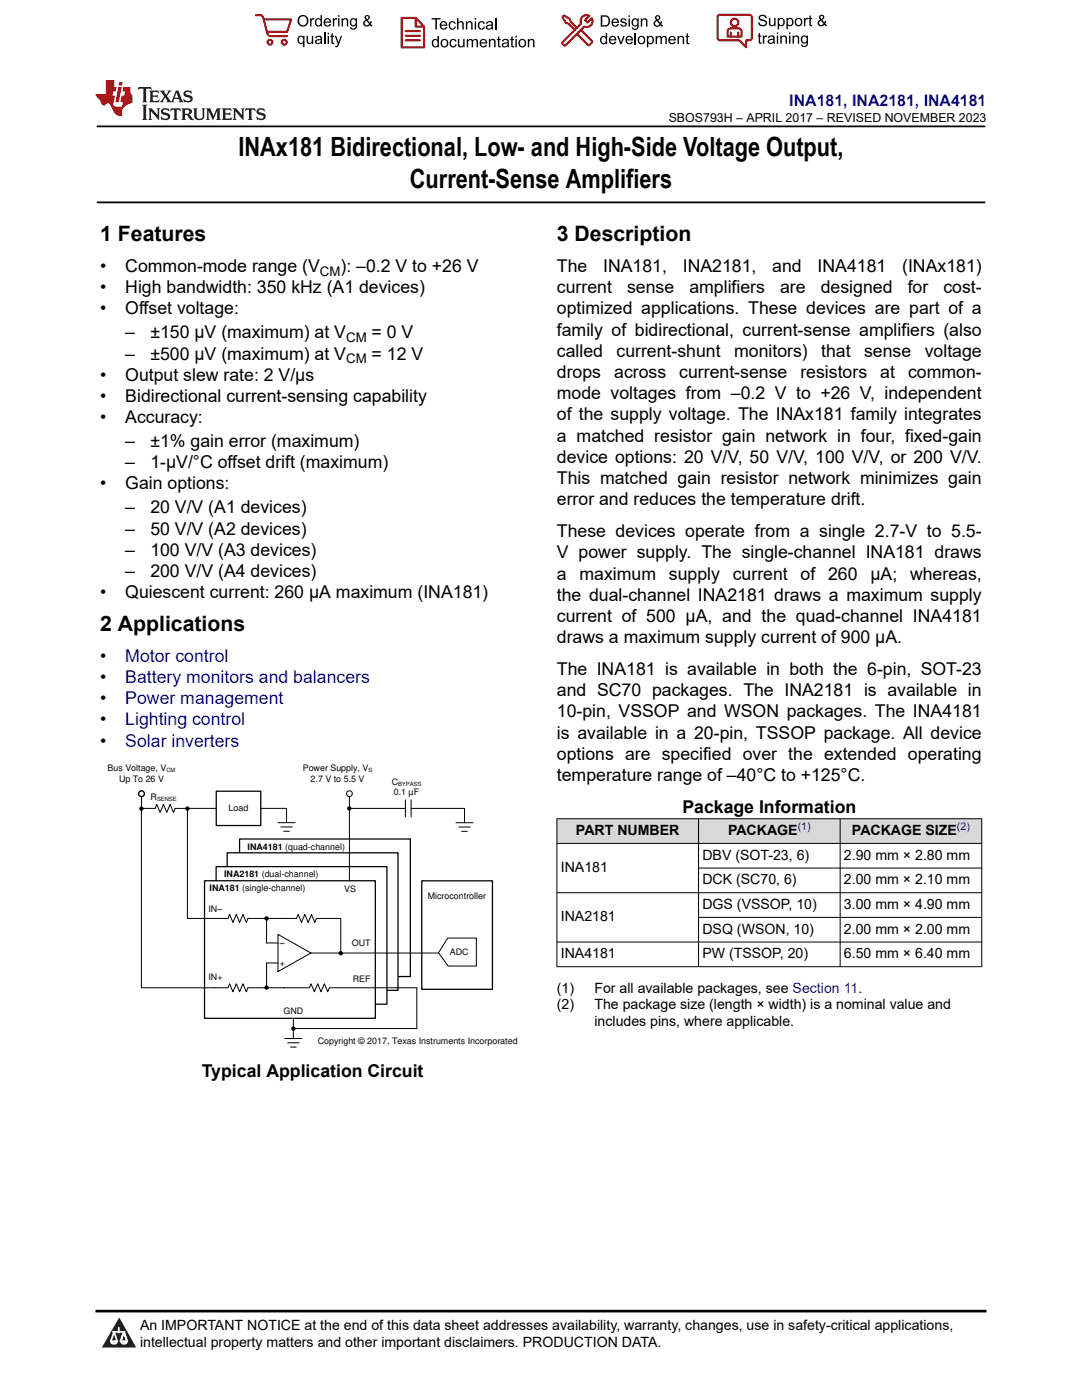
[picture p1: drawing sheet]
<svg xmlns="http://www.w3.org/2000/svg" width="216mm" height="279mm" viewBox="0 0 216 279" stroke-linecap="round" stroke-linejoin="round" font-family="sans-serif">
<defs><g id="words">
<g font-size="5.3">
<text x="47.6" y="31.2">INAx181 Bidirectional, Low- and High-Side Voltage Output,</text>
<text x="81.8" y="37.5">Current-Sense Amplifiers</text>
</g>
<g font-size="4.2">
<text x="20" y="48.1">1 Features</text>
<text x="111.1" y="48.1">3 Description</text>
<text x="20" y="125.9">2 Applications</text>
</g>
<g font-size="3.5">
<text x="20" y="58.5">•</text>
<text x="20" y="54.3">•</text>
<text x="25" y="58.5">High bandwidth: 350 kHz (A1 devices)</text>
<text x="25" y="54.3">Common-mode range (V</text>
<text x="67.9" y="54.3">): –0.2 V to +26 V</text>
<text x="111.1" y="54.3">The</text>
<text x="111.1" y="58.5">current</text>
<text x="120.4" y="54.3">INA181,</text>
<text x="125.1" y="58.5">sense</text>
<text x="136.2" y="54.3">INA2181,</text>
<text x="137.6" y="58.5">amplifiers</text>
<text x="154.1" y="54.3">and</text>
<text x="155.7" y="58.5">are</text>
<text x="163.1" y="54.3">INA4181</text>
<text x="163.8" y="58.5">designed</text>
<text x="180" y="54.3">(INAx181)</text>
<text x="181.1" y="58.5">for</text>
<text x="188.3" y="58.5">cost-</text>
<text x="20" y="62.8">•</text>
<text x="25" y="62.8">Offset voltage:</text>
<text x="111.1" y="62.8">optimized applications. These devices are part of a</text>
<text x="25" y="67.5">–</text>
<text x="25" y="71.7">–</text>
<text x="30" y="67.5">±150 µV (maximum) at V</text>
<text x="30" y="71.7">±500 µV (maximum) at V</text>
<text x="74.2" y="67.5">= 0 V</text>
<text x="74.2" y="71.7">= 12 V</text>
<text x="111.1" y="67">family of bidirectional, current-sense amplifiers (also</text>
<text x="111.1" y="71.2">called</text>
<text x="123" y="71.2">current-shunt</text>
<text x="146.5" y="71.2">monitors)</text>
<text x="163.9" y="71.2">that</text>
<text x="172.4" y="71.2">sense</text>
<text x="184.5" y="71.2">voltage</text>
<text x="20" y="76">•</text>
<text x="25" y="76">Output slew rate: 2 V/µs</text>
<text x="111.1" y="75.5">drops</text>
<text x="122.6" y="75.5">across</text>
<text x="135.5" y="75.5">current-sense</text>
<text x="159.7" y="75.5">resistors</text>
<text x="175.6" y="75.5">at</text>
<text x="181.2" y="75.5">common-</text>
<text x="20" y="80.2">•</text>
<text x="25" y="80.2">Bidirectional current-sensing capability</text>
<text x="111.1" y="79.7">mode voltages from –0.2 V to +26 V, independent</text>
<text x="111.1" y="83.9">of the supply voltage. The INAx181 family integrates</text>
<text x="20" y="84.4">•</text>
<text x="25" y="84.4">Accuracy:</text>
<text x="25" y="89.2">–</text>
<text x="30" y="89.2">±1% gain error (maximum)</text>
<text x="111.1" y="88.2">a matched resistor gain network in four, fixed-gain</text>
<text x="25" y="93.4">–</text>
<text x="30" y="93.4">1-µV/°C offset drift (maximum)</text>
<text x="111.1" y="92.4">device options: 20 V/V, 50 V/V, 100 V/V, or 200 V/V.</text>
<text x="20" y="97.7">•</text>
<text x="25" y="97.7">Gain options:</text>
<text x="111.1" y="100.9">error and reduces the temperature drift.</text>
<text x="111.1" y="96.6">This matched gain resistor network minimizes gain</text>
<text x="25" y="102.4">–</text>
<text x="25" y="106.7">–</text>
<text x="30" y="102.4">20 V/V (A1 devices)</text>
<text x="30" y="106.7">50 V/V (A2 devices)</text>
<text x="111.1" y="107.2">These devices operate from a single 2.7-V to 5.5-</text>
<text x="25" y="110.9">–</text>
<text x="30" y="110.9">100 V/V (A3 devices)</text>
<text x="111.1" y="111.4">V power supply. The single-channel INA181 draws</text>
<text x="20" y="119.4">•</text>
<text x="25" y="115.1">–</text>
<text x="25" y="119.4">Quiescent current: 260 µA maximum (INA181)</text>
<text x="30" y="115.1">200 V/V (A4 devices)</text>
<text x="111.1" y="119.9">the dual-channel INA2181 draws a maximum supply</text>
<text x="111.1" y="115.7">a</text>
<text x="115.6" y="115.7">maximum</text>
<text x="133.5" y="115.7">supply</text>
<text x="146.2" y="115.7">current</text>
<text x="159.7" y="115.7">of 260</text>
<text x="173.7" y="115.7">µA;</text>
<text x="181.6" y="115.7">whereas,</text>
<text x="111.1" y="124.1">current of 500 µA, and the quad-channel INA4181</text>
<text x="111.1" y="128.4">draws a maximum supply current of 900 µA.</text>
<text x="20" y="132.1">•</text>
<text x="20" y="136.3">•</text>
<text x="111.1" y="134.7">The INA181 is available in both the 6-pin, SOT-23</text>
<text x="20" y="140.5">•</text>
<text x="111.1" y="139">and SC70 packages. The INA2181 is available in</text>
<text x="111.1" y="143.2">10-pin, VSSOP and WSON packages. The INA4181</text>
<text x="20" y="144.8">•</text>
<text x="20" y="149">•</text>
<text x="111.1" y="147.4">is available in a 20-pin, TSSOP package. All device</text>
<text x="111.1" y="151.7">options are specified over the extended operating</text>
<text x="111.1" y="155.9">temperature range of –40°C to +125°C.</text>
<text x="136.2" y="162.2">Package Information</text>
<text x="40.3" y="215">Typical Application Circuit</text>
</g>
<g font-size="3.5" fill="#00f">
<text x="25" y="132.1">Motor control</text>
<text x="25" y="136.3">Battery monitors and balancers</text>
<text x="25" y="140.5">Power management</text>
<text x="25" y="144.8">Lighting control</text>
<text x="25" y="149">Solar inverters</text>
</g>
<text font-size="3.2" fill="#00f" x="157.5" y="21.1">INA181, INA2181, INA4181</text>
<g font-size="2.8">
<text x="114.9" y="166.7">PART NUMBER</text>
<text x="145.3" y="166.7">PACKAGE</text>
<text x="170" y="166.7">PACKAGE SIZE</text>
<text x="140.2" y="171.6">DBV (SOT-23, 6)</text>
<text x="168.4" y="171.6">2.90 mm × 2.80 mm</text>
<text x="111.9" y="174.1">INA181</text>
<text x="140.2" y="176.5">DCK (SC70, 6)</text>
<text x="168.4" y="176.5">2.00 mm × 2.10 mm</text>
<text x="111.9" y="183.9">INA2181</text>
<text x="140.2" y="181.4">DGS (VSSOP, 10)</text>
<text x="168.4" y="181.4">3.00 mm × 4.90 mm</text>
<text x="111.9" y="191.3">INA4181</text>
<text x="140.2" y="186.4">DSQ (WSON, 10)</text>
<text x="140.2" y="191.3">PW (TSSOP, 20)</text>
<text x="168.4" y="186.4">2.00 mm × 2.00 mm</text>
<text x="168.4" y="191.3">6.50 mm × 6.40 mm</text>
<text x="111.1" y="198.1">(1)</text>
<text x="111.1" y="201.5">(2)</text>
<text x="118.6" y="198.1">For all available packages, see Section 11.</text>
<text x="118.6" y="201.5">The package size (length × width) is a nominal value and</text>
<text x="118.6" y="204.9">includes pins, where applicable.</text>
<text x="27.9" y="265.5">An IMPORTANT NOTICE at the end of this data sheet addresses availability, warranty, changes, use in safety-critical applications,</text>
<text x="27.9" y="268.9">intellectual property matters and other important disclaimers. PRODUCTION DATA.</text>
</g>
<g font-size="2.6">
<text x="63.8" y="55">CM</text>
<text x="69.1" y="68.2">CM</text>
<text x="69.1" y="72.5">CM</text>
</g>
<text font-size="2.5" x="133.4" y="24.3">SBOS793H – APRIL 2017 – REVISED NOVEMBER 2023</text>
<g font-size="2.1" fill="#00f">
<text x="159.2" y="165.7">(1)</text>
<text x="191" y="165.7">(2)</text>
</g>
<g font-size="1.8">
<text x="21.5" y="153.9">Bus Voltage, V</text>
<text x="60.4" y="153.9">Power Supply, V</text>
<text x="23.7" y="156">Up To 26 V</text>
<text x="30.1" y="159.6">R</text>
<text x="45.6" y="161.9">Load</text>
<text x="62" y="156">2.7 V to 5.5 V</text>
<text x="78.2" y="156.6">C</text>
<text x="78.6" y="158.7">0.1 µF</text>
<text x="49.4" y="169.5">INA4181 (quad-channel)</text>
<text x="41.8" y="177.8">INA181</text>
<text x="44.7" y="175.1">INA2181 (dual-channel)</text>
<text x="48.3" y="177.8">(single-channel)</text>
<text x="68.7" y="178">VS</text>
<text x="85.4" y="179.4">Microcontroller</text>
<text x="41.6" y="182">IN</text>
<text x="43.4" y="182">±</text>
<text x="55.8" y="188.7">±</text>
<text x="70.2" y="188.9">OUT</text>
<text x="89.8" y="190.6">ADC</text>
<text x="41.6" y="195.7">IN+</text>
<text x="55.8" y="192.7">+</text>
<text x="70.4" y="196">REF</text>
<text x="56.6" y="202.4">GND</text>
<text x="63.4" y="208.4">Copyright © 2017, Texas Instruments Incorporated</text>
</g>
<g font-size="1.2">
<text x="33.2" y="154.1">CM</text>
<text x="73.5" y="154.1">S</text>
<text x="31.3" y="159.8">SENSE</text>
<text x="79.4" y="156.9">BYPASS</text>
</g>
</g></defs>
<path d="M19.3 25.2h177.3M19.3 40.4h177.3" fill="none" stroke="#000" stroke-width=".35"/>
<path d="M47.8 167.4h34.1v27.5h-34.1z" fill-rule="evenodd" fill="#fff"/>
<path d="M47.8 167.4h34.1v27.5h-34.1z" fill="none" stroke="#000" stroke-width=".25"/>
<path d="M45.3 170.2h34.1v27.4h-34.1z" fill-rule="evenodd" fill="#fff"/>
<path d="M45.3 170.2h34.1v27.4h-34.1z" fill="none" stroke="#000" stroke-width=".25"/>
<path d="M43.1 173h34.1v27.4h-34.1z" fill-rule="evenodd" fill="#fff"/>
<path d="M43.1 173h34.1v27.4h-34.1z" fill="none" stroke="#000" stroke-width=".25"/>
<path d="M40.8 175.8h34.1v27.4h-34.1z" fill-rule="evenodd" fill="#fff"/>
<path d="M40.8 175.8h34.1v27.4h-34.1zM84.2 175.8h14.1v21.6h-14.1z" fill="none" stroke="#000" stroke-width=".25"/>
<g fill="none" stroke="#000" stroke-width=".2">
<path d="M69.7 159v16.8M37.4 161.3h19.7M84.8 161.3h7.9"/>
<circle cx="69.7" cy="158.4" r=".57"/>
</g>
<path d="M89.3 187.2h5.8v5.6h-5.7l-1.9-2.7z" fill-rule="evenodd" fill="#fff"/>
<path d="M69.7 161.3h6.6M89.3 187.2h5.8v5.6h-5.7l-1.9-2.7z" fill="none" stroke="#000" stroke-width=".2"/>
<circle cx="69.7" cy="161.3" r=".44" fill="#000"/>
<path d="M43.1 157.9h8.9v6.9h-8.9z" fill-rule="evenodd" fill="#fff"/>
<path d="M43.1 157.9h8.9v6.9h-8.9z" fill="none" stroke="#000" stroke-width=".25"/>
<g fill="none" stroke="#000" stroke-width=".2">
<path d="M28.2 159v38.1h17.3l.3-.8 .7 1.6 .6-1.6 .7 1.6 .7-1.6 .6 1.6 .4-.8h12.2l.4-.8 .6 1.6 .7-1.6 .7 1.6 .6-1.6 .7 1.6 .3-.8h17.5v8.2h-24.7M80.9 159.6v3.4M82 159.6v3.4M28.2 161.3h2.8l.3-.8 .7 1.6 .6-1.6 .7 1.6 .6-1.6 .7 1.6 .3-.8h2.5M37.4 161.4v21.9h8.1l.3-.8 .7 1.6 .6-1.6 .7 1.6 .7-1.6 .6 1.6 .4-.8h9.7l.3-.8 .7 1.6 .6-1.6 .7 1.6 .7-1.6 .6 1.6 .4-.8h4.8v6.9M55.5 164.2h3.4M56 165h2.3M56.6 165.9h1.1M57.2 161.3v2.9M76.3 161.3h4.6M82 161.3h2.8M91 164.2h3.4"/>
<path d="M91.5 165h2.3M92.1 165.9h1.2M92.7 161.3v2.9M53.2 183.3v4.9h2.3M55.5 186.5l6.5 3.7-6.5 3.7zM55.5 192.2h-2.3v4.9M62 190.2h25.5M56.8 207.3h3.5M57.4 208.1h2.3M58 209h1.1M58.5 203.3v4"/>
<circle cx="28.2" cy="158.4" r=".57"/>
</g>
<g fill="#000">
<circle cx="28.2" cy="161.4" r=".44"/>
<circle cx="37.4" cy="161.4" r=".44"/>
<circle cx="53.2" cy="183.3" r=".44"/>
<circle cx="53.2" cy="197.1" r=".44"/>
<circle cx="68" cy="190.2" r=".44"/>
<circle cx="58.5" cy="205.3" r=".44"/>
</g>
<g fill="#d8d8d8">
<path d="M111.1 163.4h84.8v4.9h-84.8z" fill-rule="evenodd"/>
<path d="M111.2 163.5h28.1v4.8h-28.1z" fill-rule="evenodd"/>
<path d="M139.4 163.5h28.2v4.8h-28.2z" fill-rule="evenodd"/>
<path d="M167.7 163.5h28.1v4.8h-28.1z" fill-rule="evenodd"/>
</g>
<path d="M111.1 163.4h84.9M111.1 168.3h84.9M111.1 178.2h84.9M111.1 163.3v29.7M139.4 163.3v29.7M139.4 173.2h56.6M167.6 163.3v29.7M195.9 163.3v29.7M111.1 188h84.9M111.1 192.9h84.9M139.4 183.1h56.6" fill="none" stroke="#000" stroke-width=".2"/>
<path d="M0 0h215.9v23.8h-215.9z" fill-rule="evenodd" fill="#fff"/>
<path d="M27.7 17.4l-.2 .6 .5-.3h.6v.1v2.2l-.2 .4h1l-.2-.4v-2.2v-.1h.5l.5 .3-.1-.6zM29.8 18.1l.2 .4v1.5l-.2 .4h1.9l.1-.6a1.08 1.08 0 0 1-1.3 .2v-.7h.6l.4 .2v-.6l-.4 .2h-.6v-.6l.2-.1a1 1 0 0 1 1 .2l-.1-.5zM31.8 18.1l1 1.1-1 1.2h.9l-.2-.2 .4-.7 .5 .7-.2 .2h1.6l-.2-.2 .1-.4h1l.1 .4-.1 .2h.9l-.2-.3-.8-2h-.5l-1 2.2-.8-1.1 .9-1.1h-.8l.2 .2-.5 .7-.3-.7 .1-.2zM35.2 18.5l.4 1h-.8zM36.8 18.2a.65 .65 0 0 0-.2 .7 .65 .65 0 0 0 .6 .5l.7 .2 .1 .2a.79 .79 0 0 1-.7 .4 .79 .79 0 0 1-.7-.5l.1 .7 .2-.1a.93 .93 0 0 0 1.1 .1 .93 .93 0 0 0 .4-1 1.46 1.46 0 0 0-1.2-.6l-.1-.3a1.09 1.09 0 0 1 1.2 .2l-.2-.6-.1 .1-.6-.2zM28.4 20.9l.2 .4v2.3l-.2 .3h1l-.2-.3v-2.3l.2-.4zM29.6 21.6l.2 .4v1.6l-.2 .3h.8l-.3-.3v-1.4l1.7 1.8v-2l.2-.4h-.8l.2 .2 .1 1.1-1.2-1.3zM32.3 21.8a.65 .65 0 0 0-.2 .7 .65 .65 0 0 0 .7 .4l.6 .2 .1 .2a.79 .79 0 0 1-.7 .4 .79 .79 0 0 1-.7-.5l.1 .7 .2-.1a.93 .93 0 0 0 1.1 .1 .93 .93 0 0 0 .4-.9 1.46 1.46 0 0 0-1.2-.6l-.1-.4a1.09 1.09 0 0 1 1.2 .2l-.2-.6-.1 .1-.6-.1zM34.1 21.6l-.1 .7a.63 .63 0 0 1 .7-.4l.1 1.7-.3 .3h1l-.2-.3v-1.7a.66 .66 0 0 1 .8 .4l-.1-.7zM36.2 21.6l.2 .4v1.6l-.2 .3h.9l-.2-.2v-.7h.5l.1 .2a.79 .79 0 0 0 1.2 .6l-1-.9a.61 .61 0 0 0 .6-.6 .61 .61 0 0 0-.5-.6zM36.9 21.9h.2a.47 .47 0 0 1 .5 .1 .47 .47 0 0 1 .1 .5l-.2 .2h-.6zM38.5 21.6l.2 .2a2.27 2.27 0 0 0 .4 2 1.04 1.04 0 0 0 1.7-.7v-1.3l.2-.2h-.8l.2 .4v1.1a.6 .6 0 0 1-.6 .6 .6 .6 0 0 1-.6-.6v-1.1l.3-.4zM41.1 21.6l.2 .4v1.6l-.2 .3h.7l-.2-.3v-1.5l.9 1.9 .8-1.9v1.5l-.2 .3h1l-.3-.3v-1.6l.3-.4h-.8l-.7 1.5-.7-1.5zM44.3 21.6l.2 .4v1.6l-.2 .3h1.9l.1-.5a1.09 1.09 0 0 1-1.3 .1v-.6h.6l.4 .1v-.6l-.4 .2h-.6v-.6l.2-.1a1.01 1.01 0 0 1 1 .3l-.1-.6zM46.4 21.6l.3 .4v1.6l-.3 .3h.8l-.2-.3v-1.4l1.6 1.8v-2l.2-.4h-.7l.2 .2v1.1l-1.2-1.3zM49 21.6l-.1 .7a.63 .63 0 0 1 .8-.4v1.7l-.3 .3h1l-.2-.3v-1.7a.66 .66 0 0 1 .8 .4l-.1-.7zM51.4 21.8a.65 .65 0 0 0-.2 .7 .65 .65 0 0 0 .6 .4l.6 .2 .2 .2a.79 .79 0 0 1-.8 .4 .79 .79 0 0 1-.6-.5l.1 .7 .2-.1a.93 .93 0 0 0 1 .1 .93 .93 0 0 0 .5-.9 1.46 1.46 0 0 0-1.3-.6l-.1-.4a1.09 1.09 0 0 1 1.3 .2l-.2-.6-.2 .1-.5-.1z" fill="#231f20"/>
<path d="M21.1 16v2.8h-2.1l.1 .3 .9 1a.95 .95 0 0 0 .9 .9 .59 .59 0 0 1 .6-.4 .59 .59 0 0 1 .5 .4l.4 .8a1.59 1.59 0 0 0 2.1 1.3 1.61 1.61 0 0 1 1-2.2l1-.4-.1-1.5a1.59 1.59 0 0 1-.4-1.6h-1.4l-.2 .9h.5l-.1 .8h-.5l-.2 1v.2l.4 .1-.2 .9h-.6a.73 .73 0 0 1-1.1-.7l.3-1.5h-.5l.2-.8h.5l.2-.9h-.5v-1.4zM23.6 17.4l-.6 3h.7l.6-3zM23.8 16.4l-.1 .7h.7l.1-.7z" fill="#ed1c24"/>
<g fill="#000">
<path d="M59.4 4.2a1.12 1.12 0 0 1 2.2 0 1.12 1.12 0 0 1-2.2 0zM59.9 3.5a.89 .89 0 0 0-.1 1.1 .89 .89 0 0 0 1.1 .4 .88 .88 0 0 0 .3-1.3 .88 .88 0 0 0-1.3-.2z" fill-rule="evenodd"/>
<path d="M59.5 7.3l.5-.2 .5 .3v-.3h.3v2.3h-.3v-.8a.74 .74 0 0 1-1 0 .74 .74 0 0 1-.1-1zM59.8 7.5a.57 .57 0 0 0-.2 .7 .57 .57 0 0 0 .8 .2 .57 .57 0 0 0 .1-.7 .57 .57 0 0 0-.7-.2z" fill-rule="evenodd"/>
<path d="M61.9 3.6h.2v.3l.2-.2 .3-.1 .2 .1-.1 .3a.36 .36 0 0 0-.5 0 .36 .36 0 0 0 0 .4v.9h-.3z" fill-rule="evenodd"/>
<path d="M61.2 7.1h.3v.9a.41 .41 0 0 0 .4 .6 .41 .41 0 0 0 .3-.6v-.9h.3v1.7h-.2v-.3a.58 .58 0 0 1-.7 .3 .58 .58 0 0 1-.4-.6z" fill-rule="evenodd"/>
<path d="M63 3.8l.5-.2 .5 .2v-.8h.2v2.3h-.2v-.2a.75 .75 0 0 1-1-.1 .75 .75 0 0 1-.1-1zM63.2 4a.57 .57 0 0 0-.1 .7 .57 .57 0 0 0 .8 .2 .57 .57 0 0 0 .1-.7 .57 .57 0 0 0-.8-.2z" fill-rule="evenodd"/>
<path d="M63 7.3a.74 .74 0 0 1 1-.1 .74 .74 0 0 1 .3 .9v.7h-.3v-.2a.57 .57 0 0 1-.8 .2 .57 .57 0 0 1-.2-.8l1-.3a.41 .41 0 0 0-.4-.4 .41 .41 0 0 0-.4 .4l-.3-.1zM63.2 8.2a.35 .35 0 0 0 .2 .5 .35 .35 0 0 0 .5-.3l.1-.4z" fill-rule="evenodd"/>
<path d="M65.4 6.5h.3v.3h-.3zM65.4 7.1h.3v1.7h-.3z" fill-rule="evenodd"/>
<path d="M64.8 3.8a.76 .76 0 0 1 .9-.1 .76 .76 0 0 1 .4 .8h-1.2a.47 .47 0 0 0 .3 .6 .47 .47 0 0 0 .6-.4l.3 .1a.82 .82 0 0 1-1.3 .3 .82 .82 0 0 1 0-1.3zM65 4l-.1 .3h.9l-.3-.4z" fill-rule="evenodd"/>
<path d="M66.4 3.6h.3v.3l.1-.2 .4-.1 .1 .1-.1 .3a.36 .36 0 0 0-.4 0 .36 .36 0 0 0-.1 .4v.9h-.3z" fill-rule="evenodd"/>
<path d="M66.1 6.7l.3-.1v.5h.3v.3h-.3v.9l.1 .2h.2v.3a.41 .41 0 0 1-.4-.1 .41 .41 0 0 1-.2-.4v-.9h-.2v-.3h.2z" fill-rule="evenodd"/>
<path d="M66.8 7.1h.3l.4 1.4 .5-1.4h.3l-.6 1.7a.57 .57 0 0 1-.8 .6v-.3a.37 .37 0 0 0 .5-.3z" fill-rule="evenodd"/>
<path d="M67.5 3h.2v.3h-.2zM67.5 3.6h.2v1.7h-.2z" fill-rule="evenodd"/>
<path d="M68.2 3.6h.2v.3a.58 .58 0 0 1 .7-.3 .58 .58 0 0 1 .4 .7v1h-.3v-1a.4 .4 0 0 0-.4-.5 .4 .4 0 0 0-.4 .6v.9h-.2z" fill-rule="evenodd"/>
<path d="M70 3.8l.5-.2 .5 .2v-.2h.2v1.5a.71 .71 0 0 1-.5 .8 .71 .71 0 0 1-.8-.5h.2a.46 .46 0 0 0 .6 .3 .46 .46 0 0 0 .3-.6 .78 .78 0 0 1-1.1-.2 .78 .78 0 0 1 .1-1.1zM70.2 4a.53 .53 0 0 0-.1 .8 .53 .53 0 0 0 .8 0 .54 .54 0 0 0 0-.7 .54 .54 0 0 0-.7-.1z" fill-rule="evenodd"/>
<path d="M72.9 3.1a.53 .53 0 0 1 .8 .1 .53 .53 0 0 1-.3 .8l.4 .5 .1-.3 .3 .1-.2 .5 .3 .3-.2 .2-.3-.3a.71 .71 0 0 1-1.2 .1 .71 .71 0 0 1 .4-1.1l-.3-.5zM73 3.5a.3 .3 0 0 0 .6 0 .3 .3 0 0 0-.6 0zM72.9 4.3a.45 .45 0 0 0 0 .7 .45 .45 0 0 0 .7-.2l-.5-.6z" fill-rule="evenodd"/>
<path d="M86.1 3.6h1.8v.3h-.7v2h-.3v-2h-.8z" fill-rule="evenodd"/>
<path d="M86.3 8l.5-.2 .5 .2v-.8h.3v2.2h-.3v-.2a.76 .76 0 0 1-1 0 .76 .76 0 0 1-.1-1zM86.6 8.1a.58 .58 0 0 0-.2 .8 .58 .58 0 0 0 .8 .2 .58 .58 0 0 0 .1-.8 .58 .58 0 0 0-.7-.2z" fill-rule="evenodd"/>
<path d="M88.2 7.9a.81 .81 0 0 1 1.1 .2 .81 .81 0 0 1-.2 1.1 .81 .81 0 0 1-1.1-.1l-.1-.8zM88.3 8.1a.57 .57 0 0 0 0 .9 .57 .57 0 0 0 .8 0 .57 .57 0 0 0 0-.8 .57 .57 0 0 0-.8-.1z" fill-rule="evenodd"/>
<path d="M88 4.4a.77 .77 0 0 1 .9-.1 .77 .77 0 0 1 .4 .8h-1.3a.48 .48 0 0 0 .4 .6 .48 .48 0 0 0 .6-.3h.3a.83 .83 0 0 1-1.3 .4 .83 .83 0 0 1 0-1.4zM88.2 4.6l-.2 .3h1l-.3-.4z" fill-rule="evenodd"/>
<path d="M89.7 4.4a.7 .7 0 0 1 1.2 .3l-.2 .1a.45 .45 0 0 0-.6-.3 .45 .45 0 0 0-.3 .6 .45 .45 0 0 0 .3 .6 .45 .45 0 0 0 .6-.4h.3a.76 .76 0 0 1-1.1 .6 .76 .76 0 0 1-.3-1.1z" fill-rule="evenodd"/>
<path d="M89.9 8a.7 .7 0 0 1 1.2 .3h-.3a.45 .45 0 0 0-.5-.3 .45 .45 0 0 0-.3 .6 .45 .45 0 0 0 .3 .6 .45 .45 0 0 0 .6-.4l.2 .1a.76 .76 0 0 1-1 .5 .76 .76 0 0 1-.4-1.1z" fill-rule="evenodd"/>
<path d="M91.2 3.6h.3v.8a.59 .59 0 0 1 .7-.2 .59 .59 0 0 1 .3 .7v1h-.2v-1a.4 .4 0 0 0-.5-.4 .4 .4 0 0 0-.3 .5v.9h-.3z" fill-rule="evenodd"/>
<path d="M91.4 7.8h.2v.9a.41 .41 0 0 0 .5 .5 .41 .41 0 0 0 .3-.5v-.9h.3v1.6h-.3v-.2a.58 .58 0 0 1-.7 .3 .58 .58 0 0 1-.3-.7z" fill-rule="evenodd"/>
<path d="M93 4.2h.2v.3a.59 .59 0 0 1 .7-.3 .59 .59 0 0 1 .4 .7v1h-.3v-1a.41 .41 0 0 0-.4-.5 .41 .41 0 0 0-.4 .6v.9h-.2z" fill-rule="evenodd"/>
<path d="M93.1 7.8h.3v.2a.56 .56 0 0 1 1 0 .54 .54 0 0 1 .6-.2 .54 .54 0 0 1 .4 .5v1.1h-.3v-1a.34 .34 0 0 0-.3-.4 .34 .34 0 0 0-.4 .3v1.1h-.3v-1a.38 .38 0 0 0-.5-.4 .38 .38 0 0 0-.2 .6v.8h-.3z" fill-rule="evenodd"/>
<path d="M94.7 3.6h.3v.3h-.3zM94.7 4.2h.3v1.7h-.3z" fill-rule="evenodd"/>
<path d="M95.5 4.4a.7 .7 0 0 1 1.3 .3l-.3 .1a.45 .45 0 0 0-.6-.3 .45 .45 0 0 0-.3 .6 .45 .45 0 0 0 .3 .6 .45 .45 0 0 0 .6-.4h.3a.76 .76 0 0 1-1.1 .6 .76 .76 0 0 1-.3-1.1z" fill-rule="evenodd"/>
<path d="M95.9 8a.77 .77 0 0 1 .9-.2 .77 .77 0 0 1 .4 .9h-1.2a.48 .48 0 0 0 .3 .5 .48 .48 0 0 0 .6-.3h.3a.83 .83 0 0 1-1.3 .4 .83 .83 0 0 1 0-1.3zM96.1 8.1l-.1 .4h.9l-.2-.5z" fill-rule="evenodd"/>
<path d="M97.5 7.8h.3v.2a.59 .59 0 0 1 .7-.2 .59 .59 0 0 1 .4 .6v1h-.3v-1a.41 .41 0 0 0-.5-.4 .41 .41 0 0 0-.3 .5v.9h-.3z" fill-rule="evenodd"/>
<path d="M97.1 4.4a.74 .74 0 0 1 1-.1 .74 .74 0 0 1 .3 .9v.7h-.3v-.2a.59 .59 0 0 1-.8 .2 .59 .59 0 0 1-.3-.8l1.1-.3a.42 .42 0 0 0-.4-.4 .42 .42 0 0 0-.5 .4l-.2-.1zM97.3 5.3a.36 .36 0 0 0 .2 .5 .36 .36 0 0 0 .5-.2l.1-.5z" fill-rule="evenodd"/>
<path d="M99.4 7.4l.2-.2v.6h.3v.2h-.3v1l.1 .2h.2l.1 .2a.41 .41 0 0 1-.5 0 .41 .41 0 0 1-.1-.4v-1h-.2v-.2h.2z" fill-rule="evenodd"/>
<path d="M100.3 8a.74 .74 0 0 1 .9-.2 .74 .74 0 0 1 .3 .9l.1 .7h-.3v-.2a.59 .59 0 0 1-.8 .3 .59 .59 0 0 1-.3-.8l1-.3a.42 .42 0 0 0-.3-.4 .42 .42 0 0 0-.5 .3h-.3zM100.5 8.8a.36 .36 0 0 0 .1 .5 .36 .36 0 0 0 .5-.2l.2-.5z" fill-rule="evenodd"/>
<path d="M102 7.4l.3-.2v.6h.3v.2h-.3v1l.1 .2h.2v.2a.41 .41 0 0 1-.5 0 .41 .41 0 0 1-.1-.4v-1h-.2v-.2h.2z" fill-rule="evenodd"/>
<path d="M102.8 7.2h.3v.3h-.3zM102.8 7.8h.3v1.6h-.3z" fill-rule="evenodd"/>
<path d="M103.7 7.9a.81 .81 0 0 1 1.1 .2 .81 .81 0 0 1-.1 1.1 .81 .81 0 0 1-1.2-.1v-.8zM103.9 8.1a.57 .57 0 0 0-.1 .9 .57 .57 0 0 0 .8 0 .57 .57 0 0 0 0-.8 .57 .57 0 0 0-.7-.1z" fill-rule="evenodd"/>
<path d="M105.3 7.8h.3v.2a.59 .59 0 0 1 .7-.2 .59 .59 0 0 1 .4 .6v1h-.3v-1a.41 .41 0 0 0-.5-.4 .41 .41 0 0 0-.3 .5v.9h-.3z" fill-rule="evenodd"/>
<path d="M119.9 3.1h.7a1.12 1.12 0 0 1 1.1 1.1 1.12 1.12 0 0 1-1 1.1h-.8zM120.2 3.3v1.7h.4a.86 .86 0 0 0 .8-.8 .86 .86 0 0 0-.8-.9z" fill-rule="evenodd"/>
<path d="M119.9 7.4l.5-.3 .5 .3v-.8h.2v2.2h-.2v-.2a.75 .75 0 0 1-1 0 .75 .75 0 0 1-.1-1zM120.1 7.5a.57 .57 0 0 0-.1 .8 .57 .57 0 0 0 .8 .2 .57 .57 0 0 0 .1-.8 .57 .57 0 0 0-.8-.2z" fill-rule="evenodd"/>
<path d="M121.7 7.4a.76 .76 0 0 1 .9-.2 .76 .76 0 0 1 .4 .9h-1.2a.47 .47 0 0 0 .3 .5 .47 .47 0 0 0 .6-.3h.3a.82 .82 0 0 1-1.3 .4 .82 .82 0 0 1 0-1.3zM121.9 7.5l-.1 .3h.9l-.3-.4z" fill-rule="evenodd"/>
<path d="M122.2 3.9a.76 .76 0 0 1 .9-.2 .76 .76 0 0 1 .4 .9h-1.2a.47 .47 0 0 0 .4 .5 .47 .47 0 0 0 .5-.3h.3a.82 .82 0 0 1-1.3 .4 .82 .82 0 0 1 0-1.3zM122.5 4l-.2 .3h.9l-.2-.4z" fill-rule="evenodd"/>
<path d="M123.9 3.8a.71 .71 0 0 1 1.1 .3h-.2a.32 .32 0 0 0-.4-.3 .32 .32 0 0 0-.3 .4h.1a.75 .75 0 0 1 .9 .8 .72 .72 0 0 1-.7 .3 .72 .72 0 0 1-.7-.5h.3a.36 .36 0 0 0 .4 .4 .36 .36 0 0 0 .3-.5 .8 .8 0 0 1-.9-.7z" fill-rule="evenodd"/>
<path d="M123.2 7.2h.3l.4 1.3 .5-1.3h.3l-.7 1.6h-.2z" fill-rule="evenodd"/>
<path d="M125.4 3.1h.3v.3h-.3zM125.4 3.7h.3v1.6h-.3z" fill-rule="evenodd"/>
<path d="M125 7.4a.76 .76 0 0 1 .9-.2 .76 .76 0 0 1 .4 .9h-1.2a.47 .47 0 0 0 .3 .5 .47 .47 0 0 0 .6-.3h.3a.82 .82 0 0 1-1.3 .4 .82 .82 0 0 1 0-1.3zM125.2 7.5l-.1 .3h.9l-.2-.4z" fill-rule="evenodd"/>
<path d="M126.2 3.9l.5-.3 .5 .3v-.2h.2v1.4a.71 .71 0 0 1-.5 .8 .71 .71 0 0 1-.8-.5l.2 .1a.46 .46 0 0 0 .6 .2 .46 .46 0 0 0 .3-.6 .78 .78 0 0 1-1.1-.1 .78 .78 0 0 1 .1-1.1zM126.4 4a.53 .53 0 0 0-.1 .8 .53 .53 0 0 0 .8 0 .54 .54 0 0 0 0-.7 .54 .54 0 0 0-.7-.1z" fill-rule="evenodd"/>
<path d="M127.5 7.3a.8 .8 0 0 1 1.1 .2 .8 .8 0 0 1-.1 1.1 .8 .8 0 0 1-1.2-.1v-.8zM127.7 7.5a.56 .56 0 0 0-.1 .9 .56 .56 0 0 0 .8-.1 .56 .56 0 0 0 0-.7 .56 .56 0 0 0-.7-.1z" fill-rule="evenodd"/>
<path d="M127.9 3.7h.2v.2a.58 .58 0 0 1 .7-.2 .58 .58 0 0 1 .4 .6v1h-.3v-1a.4 .4 0 0 0-.4-.4 .4 .4 0 0 0-.4 .5v.9h-.2z" fill-rule="evenodd"/>
<path d="M129.1 7.2h.2v.2a.72 .72 0 0 1 1-.1 .72 .72 0 0 1 .2 1 .64 .64 0 0 1-.5 .5 .64 .64 0 0 1-.6-.2v.8h-.3zM129.5 7.5a.56 .56 0 0 0-.2 .8 .56 .56 0 0 0 .8 .2 .56 .56 0 0 0 .1-.8 .56 .56 0 0 0-.7-.2z" fill-rule="evenodd"/>
<path d="M130.8 7.2h.3v.2a.55 .55 0 0 1 .9 0 .53 .53 0 0 1 .6-.3 .53 .53 0 0 1 .4 .6v1.1h-.2v-1a.34 .34 0 0 0-.3-.4 .34 .34 0 0 0-.4 .3v1.1h-.3v-1a.37 .37 0 0 0-.5-.4 .37 .37 0 0 0-.2 .6v.8h-.3z" fill-rule="evenodd"/>
<path d="M130.8 3.2a.53 .53 0 0 1 .9 .1 .53 .53 0 0 1-.4 .8l.4 .5 .2-.4 .2 .1-.2 .5 .4 .3-.2 .3-.3-.4a.71 .71 0 0 1-1.2 .1 .71 .71 0 0 1 .3-1.1l-.2-.5zM130.9 3.6a.3 .3 0 0 0 .6 0 .3 .3 0 0 0-.6 0zM130.9 4.3a.45 .45 0 0 0 0 .7 .45 .45 0 0 0 .7-.2l-.5-.6z" fill-rule="evenodd"/>
<path d="M133.6 7.4a.76 .76 0 0 1 .9-.2 .76 .76 0 0 1 .3 .9h-1.2a.47 .47 0 0 0 .4 .5 .47 .47 0 0 0 .6-.3h.2a.82 .82 0 0 1-1.2 .4 .82 .82 0 0 1 0-1.3zM133.8 7.5l-.2 .3h1l-.3-.4z" fill-rule="evenodd"/>
<path d="M135.2 7.2h.2v.2a.58 .58 0 0 1 .7-.2 .58 .58 0 0 1 .4 .6v1h-.3v-1a.4 .4 0 0 0-.4-.4 .4 .4 0 0 0-.3 .5v.9h-.3z" fill-rule="evenodd"/>
<path d="M137 6.8l.3-.2v.6h.2v.2h-.2v1v.2h.2l.1 .2a.41 .41 0 0 1-.5 0 .41 .41 0 0 1-.1-.5v-.9h-.2v-.2h.2z" fill-rule="evenodd"/>
<path d="M151.6 3.1a.88 .88 0 0 1 1.4 .5h-.3a.49 .49 0 0 0-.5-.5 .49 .49 0 0 0-.5 .6l.1 .1a1.06 1.06 0 0 1 1.2 1 .95 .95 0 0 1-.9 .4 .95 .95 0 0 1-.8-.7h.3a.58 .58 0 0 0 .6 .5 .58 .58 0 0 0 .5-.6l-.2-.1a.95 .95 0 0 1-1.1-.9z" fill-rule="evenodd"/>
<path d="M151.4 6.7l.3-.2v.6h.2v.2h-.2v1v.2h.2l.1 .2a.41 .41 0 0 1-.5 0 .41 .41 0 0 1-.1-.5v-.9h-.2v-.2h.2z" fill-rule="evenodd"/>
<path d="M152.2 7.1h.3v.2l.1-.2h.4h.1l-.1 .3a.36 .36 0 0 0-.4 0 .36 .36 0 0 0-.1 .5v.8h-.3z" fill-rule="evenodd"/>
<path d="M153.3 7.3a.74 .74 0 0 1 1-.2 .74 .74 0 0 1 .3 .9l.1 .7h-.3l-.1-.2a.57 .57 0 0 1-.8 .3 .57 .57 0 0 1-.1-.9l.9-.2a.41 .41 0 0 0-.4-.4 .41 .41 0 0 0-.4 .3h-.3zM153.5 8.1a.35 .35 0 0 0 .2 .5 .35 .35 0 0 0 .5-.2l.1-.5z" fill-rule="evenodd"/>
<path d="M153.4 3.6h.3v.9a.41 .41 0 0 0 .4 .5 .41 .41 0 0 0 .4-.5v-.9h.2v1.6h-.2v-.2a.58 .58 0 0 1-.7 .2 .58 .58 0 0 1-.4-.6z" fill-rule="evenodd"/>
<path d="M155 6.5h.3v.3h-.3zM155 7.1h.3v1.6h-.3z" fill-rule="evenodd"/>
<path d="M155.2 3.6h.2v.2a.72 .72 0 0 1 1-.1 .72 .72 0 0 1 .2 1 .64 .64 0 0 1-.5 .5 .64 .64 0 0 1-.6-.2v.8h-.3zM155.6 3.9a.56 .56 0 0 0-.2 .8 .56 .56 0 0 0 .8 .2 .56 .56 0 0 0 .1-.8 .56 .56 0 0 0-.7-.2z" fill-rule="evenodd"/>
<path d="M155.7 7.1h.3v.2a.58 .58 0 0 1 .7-.2 .58 .58 0 0 1 .3 .6v1h-.3v-1a.4 .4 0 0 0-.4-.4 .4 .4 0 0 0-.3 .5v.9h-.3z" fill-rule="evenodd"/>
<path d="M156.9 3.6h.3v.2a.72 .72 0 0 1 .9-.1 .72 .72 0 0 1 .2 1 .64 .64 0 0 1-.4 .5 .64 .64 0 0 1-.7-.2v.8h-.3zM157.3 3.9a.56 .56 0 0 0-.1 .8 .56 .56 0 0 0 .7 .2 .56 .56 0 0 0 .2-.8 .56 .56 0 0 0-.8-.2z" fill-rule="evenodd"/>
<path d="M157.4 6.5h.3v.3h-.3zM157.4 7.1h.3v1.6h-.3z" fill-rule="evenodd"/>
<path d="M158.1 7.1h.3v.2a.58 .58 0 0 1 .7-.2 .58 .58 0 0 1 .4 .6v1h-.3v-1a.4 .4 0 0 0-.5-.4 .4 .4 0 0 0-.3 .5v.9h-.3z" fill-rule="evenodd"/>
<path d="M158.8 3.7a.8 .8 0 0 1 1.1 .2 .8 .8 0 0 1-.1 1.1 .8 .8 0 0 1-1.1-.1l-.1-.8zM159 3.9a.56 .56 0 0 0-.1 .9 .56 .56 0 0 0 .9 0 .56 .56 0 0 0-.1-.8 .56 .56 0 0 0-.7-.1z" fill-rule="evenodd"/>
<path d="M160 7.3l.5-.2 .5 .2v-.2h.2v1.4a.71 .71 0 0 1-.5 .9 .71 .71 0 0 1-.9-.5h.3a.46 .46 0 0 0 .6 .2 .46 .46 0 0 0 .2-.6 .78 .78 0 0 1-1-.1 .78 .78 0 0 1 .1-1.1zM160.2 7.4a.53 .53 0 0 0-.1 .8 .53 .53 0 0 0 .8 0 .54 .54 0 0 0 0-.7 .54 .54 0 0 0-.7-.1z" fill-rule="evenodd"/>
<path d="M160.4 3.6h.3v.2l.1-.2h.4h.1l-.1 .3a.36 .36 0 0 0-.4 0 .36 .36 0 0 0-.1 .5v.8h-.3z" fill-rule="evenodd"/>
<path d="M161.5 3.2l.3-.2v.6h.3v.2h-.3v1v.2h.3v.2a.41 .41 0 0 1-.5 0 .41 .41 0 0 1-.1-.5v-.9h-.2v-.2h.2z" fill-rule="evenodd"/>
<path d="M163.6 3.1a.53 .53 0 0 1 .8 .1 .53 .53 0 0 1-.3 .8l.4 .5 .1-.3h.3l-.2 .5 .3 .3-.2 .3-.3-.3a.71 .71 0 0 1-1.2 .1 .71 .71 0 0 1 .4-1.2l-.3-.5zM163.7 3.5a.3 .3 0 0 0 .5 0 .3 .3 0 0 0-.5 0zM163.6 4.2a.45 .45 0 0 0 0 .8 .45 .45 0 0 0 .7-.3l-.5-.6z" fill-rule="evenodd"/>
</g>
<path d="M64.8 6.5v2.3M98.9 3.6v2.3M126.8 6.6v2.2" fill="none" stroke="#000" stroke-width=".28"/>
<g fill="none" stroke="#de0000" stroke-width=".42">
<path d="M51.1 3l1 .1a1.4 1.4 0 0 1 .6 1.2l.7 2.5a.95 .95 0 0 0 1.1 .4h2.8M52.7 3.9h5.4l-.8 2.4h-4M80.1 3.6h2.8v1.7h1.7v4.2h-4.5zM81 7.1h2.8M81 6.2h2.8M81 8.1h2.8M82.9 3.6l1.7 1.7M115.1 5.5l-1.3-1.2-.1-.5-1.2-.7-.3 .3 .7 1.1 .5 .2 1.3 1.3M115.9 6l2.2 2.2v.3l-.5 .5h-.3l-2.2-2.2zM115.9 6l.7-.7a1.19 1.19 0 0 0 1.3-.3 1.19 1.19 0 0 0 .2-1.4l-.9 .9-.4-.5 .8-.8a1.19 1.19 0 0 0-1.4 .1 1.19 1.19 0 0 0-.2 1.4l-3.8 3.7v.3l.3 .3h.3l2.3-2.2M143.2 3.2l.4-.2h6l.4 .2v4.4l-.2 .4-.9 .1v1.3l-1.4-1.3h-3.9l-.4-.3zM145.4 5.8l.4-.1h1.6a.61 .61 0 0 1 .6 .6v1h-2.8v-1z"/>
<path d="M145.8 6.5v.8M147.3 6.5v.8"/>
<circle cx="53.9" cy="8.4" r=".49"/>
<circle cx="56.7" cy="8.4" r=".49"/>
<circle cx="146.6" cy="4.5" r=".75"/>
</g>
<path d="M0 261.4h215.9v18h-215.9z" fill-rule="evenodd" fill="#fff"/>
<path d="M23.8 262.9l3.4 6h-6.9z" fill="#231f20"/>
<path d="M22.1 267.7h1.3l-.4 .5h-.3a.55 .55 0 0 1-.6-.5z" fill-rule="evenodd" fill="#fff"/>
<path d="M22.1 267.7h1.3l-.4 .5h-.3a.55 .55 0 0 1-.6-.5z" fill="none" stroke="#231f20" stroke-width=".34"/>
<path d="M22.1 267.7h1.3l-.4 .5h-.5zM22.6 265.8h.1M22.6 265.8h2.3zM23.7 265.9h.1M23.7 264.9v1zM24 267.7h.1" fill="none" stroke="#fff" stroke-width=".34"/>
<path d="M24.7 265.8l-.7 1.9z" fill="#fff"/>
<path d="M24.7 265.8l-.7 1.9z" fill="none" stroke="#fff" stroke-width=".34"/>
<path d="M24.7 265.8l.7 1.9z" fill="#fff"/>
<path d="M22.8 265.8l-.7 1.9zM22.8 265.8l.6 1.9zM24.7 265.8l.7 1.9zM25.3 267.7h.1" fill="none" stroke="#fff" stroke-width=".34"/>
<path d="M24.1 267.7h1.3a.65 .65 0 0 1-.6 .5 .65 .65 0 0 1-.7-.5z" fill-rule="evenodd" fill="#fff"/>
<path d="M24.1 267.7h1.3a.65 .65 0 0 1-.6 .5 .65 .65 0 0 1-.7-.5z" fill="none" stroke="#231f20" stroke-width=".34"/>
<path d="M24 267.7h.1M24.1 267.7h1.3l-.4 .5h-.5z" fill="none" stroke="#fff" stroke-width=".34"/>
<path d="M19 261.7h177.8" fill="none" stroke="#000" stroke-width=".53"/>
<use href="#words"/>
</svg>
